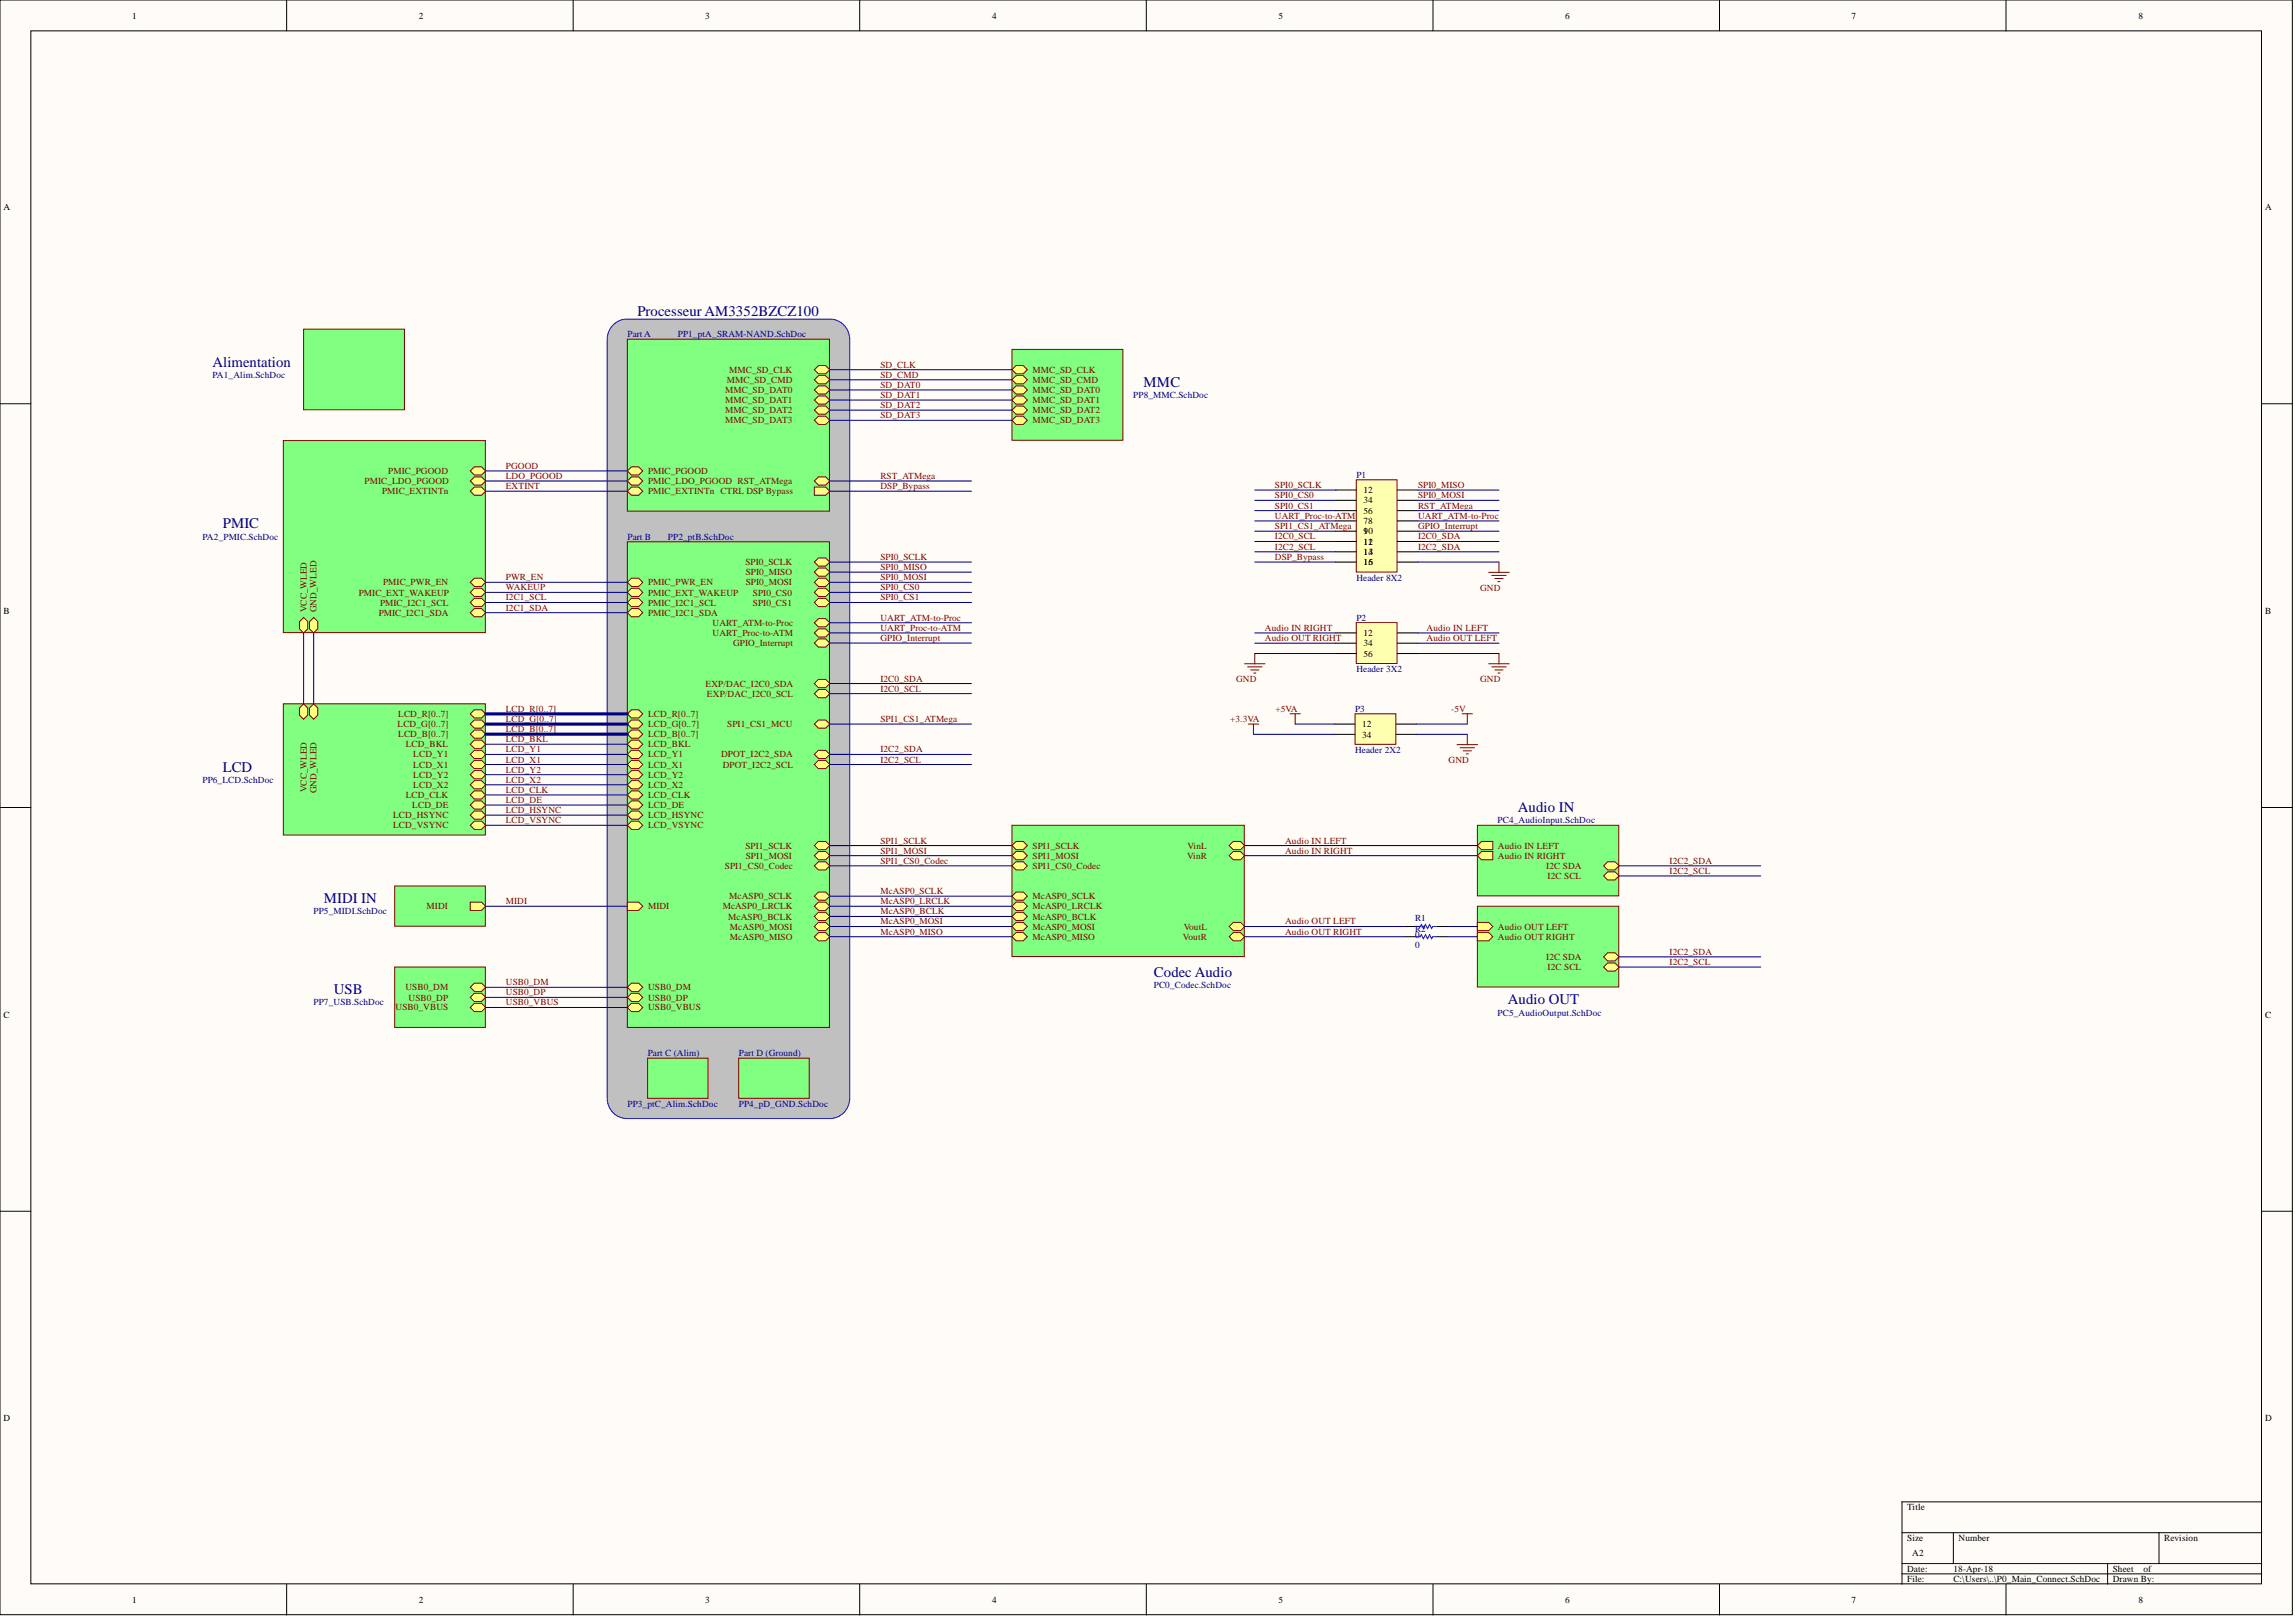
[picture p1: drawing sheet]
<svg xmlns="http://www.w3.org/2000/svg" width="566mm" height="399mm" viewBox="0 0 566 399" stroke-linecap="round" stroke-linejoin="round" font-family="sans-serif">
<defs><g id="words">
<g font-size="3.6" fill="#000080">
<text x="157.3" y="77.9">Processeur AM3352BZCZ100</text>
<text x="52.4" y="90.4">Alimentation</text>
<text x="282.1" y="95.4">MMC</text>
<text x="55" y="130.3">PMIC</text>
<text x="55" y="190.2">LCD</text>
<text x="374.5" y="200.2">Audio IN</text>
<text x="79.9" y="222.7">MIDI IN</text>
<text x="82.4" y="245.1">USB</text>
<text x="284.7" y="240.9">Codec Audio</text>
<text x="372" y="247.7">Audio OUT</text>
</g>
<g font-size="2.3">
<text x="32.6" y="4.6">1</text>
<text x="103.3" y="4.6">2</text>
<text x="174" y="4.6">3</text>
<text x="244.8" y="4.6">4</text>
<text x="315.5" y="4.6">5</text>
<text x="386.1" y="4.6">6</text>
<text x="456.8" y="4.6">7</text>
<text x="527.6" y="4.6">8</text>
<text x=".8" y="51.8">A</text>
<text x="558.9" y="51.8">A</text>
<text x="336.4" y="121.6">12</text>
<text x="336.4" y="124.1">34</text>
<text x="336.4" y="126.7">56</text>
<text x="336.4" y="129.2">78</text>
<text x="336.4" y="131.7">90</text>
<text x="336.4" y="131.7">1</text>
<text x="336.4" y="134.3">11</text>
<text x="336.4" y="136.8">13</text>
<text x="337.6" y="134.3">2</text>
<text x="337.6" y="136.8">4</text>
<text x="336.4" y="139.3">15</text>
<text x="337.6" y="139.3">6</text>
<text x=".8" y="151.4">B</text>
<text x="558.9" y="151.4">B</text>
<text x="336.4" y="156.8">12</text>
<text x="336.4" y="159.4">34</text>
<text x="336.4" y="161.9">56</text>
<text x="336.1" y="179.3">12</text>
<text x="336.1" y="181.9">34</text>
<text x=".8" y="251">C</text>
<text x="558.9" y="251">C</text>
<text x=".8" y="350.5">D</text>
<text x="558.9" y="350.5">D</text>
<text x="470.5" y="372.4">Title</text>
<text x="470.5" y="380">Size</text>
<text x="471.8" y="383.8">A2</text>
<text x="483.2" y="380">Number</text>
<text x="533.9" y="380">Revision</text>
<text x="470.5" y="387.6">Date:</text>
<text x="481.9" y="387.6">18-Apr-18</text>
<text x="521.2" y="387.6">Sheet</text>
<text x="528.8" y="387.6">of</text>
<text x="32.6" y="395.2">1</text>
<text x="103.3" y="395.2">2</text>
<text x="174" y="395.2">3</text>
<text x="244.8" y="395.2">4</text>
<text x="315.5" y="395.2">5</text>
<text x="386.1" y="395.2">6</text>
<text x="456.8" y="395.2">7</text>
<text x="470.5" y="390.1">File:</text>
<text x="481.9" y="390.1">C:\Users\..\P0_Main_Connect.SchDoc</text>
<text x="521.2" y="390.1">Drawn By:</text>
<text x="527.6" y="395.2">8</text>
</g>
<g font-size="2.3" fill="#000080">
<text x="154.8" y="83.2">Part A</text>
<text x="167.2" y="83.2">PP1_ptA_SRAM-NAND.SchDoc</text>
<text x="52.4" y="93.2">PA1_Alim.SchDoc</text>
<text x="279.6" y="98.2">PP8_MMC.SchDoc</text>
<text x="334.6" y="117.8">P1</text>
<text x="50" y="133.1">PA2_PMIC.SchDoc</text>
<text x="154.8" y="133.1">Part B</text>
<text x="164.8" y="133.1">PP2_ptB.SchDoc</text>
<text x="334.6" y="143.2">Header 8X2</text>
<text x="334.6" y="153">P2</text>
<text x="334.6" y="165.7">Header 3X2</text>
<text x="334.3" y="175.5">P3</text>
<text x="334.3" y="185.7">Header 2X2</text>
<text x="50" y="193">PP6_LCD.SchDoc</text>
<text x="369.5" y="203">PC4_AudioInput.SchDoc</text>
<text x="77.4" y="225.5">PP5_MIDI.SchDoc</text>
<text x="349.1" y="227.2">R1</text>
<text x="349.1" y="231.3">0</text>
<text x="349.1" y="233.8">0</text>
<text x="349.1" y="229.7">R2</text>
<text x="284.7" y="243.7">PC0_Codec.SchDoc</text>
<text x="77.4" y="247.9">PP7_USB.SchDoc</text>
<text x="369.5" y="250.5">PC5_AudioOutput.SchDoc</text>
<text x="159.8" y="260.4">Part C (Alim)</text>
<text x="182.3" y="260.4">Part D (Ground)</text>
<text x="154.8" y="272.9">PP3_ptC_Alim.SchDoc</text>
<text x="182.3" y="272.9">PP4_pD_GND.SchDoc</text>
</g>
<g font-size="2.3" fill="#800000">
<text x="179.3" y="94.4">MMC_SD_CMD</text>
<text x="179.9" y="91.9">MMC_SD_CLK</text>
<text x="217.2" y="90.6">SD_CLK</text>
<text x="217.2" y="93.2">SD_CMD</text>
<text x="217.2" y="95.6">SD_DAT0</text>
<text x="254.7" y="94.4">MMC_SD_CMD</text>
<text x="254.7" y="91.9">MMC_SD_CLK</text>
<text x="178.9" y="96.9">MMC_SD_DAT0</text>
<text x="178.9" y="99.4">MMC_SD_DAT1</text>
<text x="178.9" y="101.9">MMC_SD_DAT2</text>
<text x="217.2" y="98.2">SD_DAT1</text>
<text x="217.2" y="100.6">SD_DAT2</text>
<text x="254.7" y="96.9">MMC_SD_DAT0</text>
<text x="254.7" y="99.4">MMC_SD_DAT1</text>
<text x="254.7" y="101.9">MMC_SD_DAT2</text>
<text x="178.9" y="104.4">MMC_SD_DAT3</text>
<text x="217.2" y="103.2">SD_DAT3</text>
<text x="254.7" y="104.4">MMC_SD_DAT3</text>
<text x="90" y="119.4">PMIC_LDO_PGOOD</text>
<text x="95.8" y="116.9">PMIC_PGOOD</text>
<text x="124.8" y="115.7">PGOOD</text>
<text x="124.8" y="118.1">LDO_PGOOD</text>
<text x="159.9" y="116.9">PMIC_PGOOD</text>
<text x="159.9" y="119.4">PMIC_LDO_PGOOD RST_ATMega</text>
<text x="217.2" y="118.1">RST_ATMega</text>
<text x="94.3" y="121.9">PMIC_EXTINTn</text>
<text x="124.8" y="120.7">EXTINT</text>
<text x="159.9" y="121.9">PMIC_EXTINTn CTRL DSP Bypass</text>
<text x="217.2" y="120.7">DSP_Bypass</text>
<text x="314.5" y="122.9">SPI0_CS0</text>
<text x="314.5" y="120.3">SPI0_SCLK</text>
<text x="314.5" y="125.4">SPI0_CS1</text>
<text x="349.9" y="122.9">SPI0_MOSI</text>
<text x="349.9" y="120.3">SPI0_MISO</text>
<text x="349.9" y="125.4">RST_ATMega</text>
<text x="314.5" y="127.9">UART_Proc-to-ATM</text>
<text x="314.5" y="130.5">SPI1_CS1_ATMega</text>
<text x="349.9" y="130.5">GPIO_Interrupt</text>
<text x="349.9" y="127.9">UART_ATM-to-Proc</text>
<text x="314.5" y="133">I2C0_SCL</text>
<text x="314.5" y="135.5">I2C2_SCL</text>
<text x="349.9" y="133">I2C0_SDA</text>
<text x="349.9" y="135.5">I2C2_SDA</text>
<text x="124.8" y="143.1">PWR_EN</text>
<text x="183.9" y="139.3">SPI0_SCLK</text>
<text x="184" y="141.9">SPI0_MISO</text>
<text x="217.2" y="143.1">SPI0_MOSI</text>
<text x="217.2" y="138.1">SPI0_SCLK</text>
<text x="217.2" y="140.6">SPI0_MISO</text>
<text x="314.5" y="138.1">DSP_Bypass</text>
<text x="88.5" y="146.9">PMIC_EXT_WAKEUP</text>
<text x="93.8" y="149.3">PMIC_I2C1_SCL</text>
<text x="94.5" y="144.3">PMIC_PWR_EN</text>
<text x="124.8" y="148.1">I2C1_SCL</text>
<text x="124.8" y="145.6">WAKEUP</text>
<text x="159.9" y="146.9">PMIC_EXT_WAKEUP</text>
<text x="159.9" y="144.3">PMIC_PWR_EN</text>
<text x="159.9" y="149.3">PMIC_I2C1_SCL</text>
<text x="184" y="144.3">SPI0_MOSI</text>
<text x="185.8" y="146.9">SPI0_CS0</text>
<text x="185.8" y="149.3">SPI0_CS1</text>
<text x="217.2" y="145.6">SPI0_CS0</text>
<text x="217.2" y="148.1">SPI0_CS1</text>
<text x="365.2" y="145.7">GND</text>
<text x="75.7" y="151" transform="rotate(-90 75.7 151)">VCC_WLED</text>
<text x="78.1" y="151" transform="rotate(-90 78.1 151)">GND_WLED</text>
<text x="93.4" y="151.9">PMIC_I2C1_SDA</text>
<text x="124.8" y="150.6">I2C1_SDA</text>
<text x="159.9" y="151.9">PMIC_I2C1_SDA</text>
<text x="175.8" y="154.3">UART_ATM-to-Proc</text>
<text x="217.2" y="153">UART_ATM-to-Proc</text>
<text x="217.2" y="155.6">UART_Proc-to-ATM</text>
<text x="312.1" y="155.6">Audio IN RIGHT</text>
<text x="352" y="155.6">Audio IN LEFT</text>
<text x="175.8" y="156.8">UART_Proc-to-ATM</text>
<text x="180.8" y="159.3">GPIO_Interrupt</text>
<text x="217.2" y="158">GPIO_Interrupt</text>
<text x="312.1" y="158.1">Audio OUT RIGHT</text>
<text x="352" y="158.1">Audio OUT LEFT</text>
<text x="174.1" y="169.4">EXP/DAC_I2C0_SDA</text>
<text x="174.4" y="171.8">EXP/DAC_I2C0_SCL</text>
<text x="217.2" y="170.5">I2C0_SCL</text>
<text x="217.2" y="168.1">I2C0_SDA</text>
<text x="305" y="168.3">GND</text>
<text x="365.2" y="168.3">GND</text>
<text x="98.1" y="179.3">LCD_G[0..7]</text>
<text x="98.2" y="176.8">LCD_R[0..7]</text>
<text x="124.8" y="175.5">LCD_R[0..7]</text>
<text x="124.8" y="178.1">LCD_G[0..7]</text>
<text x="159.9" y="176.8">LCD_R[0..7]</text>
<text x="159.9" y="179.3">LCD_G[0..7]</text>
<text x="179.4" y="179.3">SPI1_CS1_MCU</text>
<text x="217.2" y="178.1">SPI1_CS1_ATMega</text>
<text x="303.5" y="178.1">+3.3VA</text>
<text x="314.7" y="175.5">+5VA</text>
<text x="358.1" y="175.5">-5V</text>
<text x="98.2" y="181.8">LCD_B[0..7]</text>
<text x="100.1" y="184.3">LCD_BKL</text>
<text x="124.8" y="180.5">LCD_B[0..7]</text>
<text x="124.8" y="185.5">LCD_Y1</text>
<text x="124.8" y="183.1">LCD_BKL</text>
<text x="159.9" y="181.8">LCD_B[0..7]</text>
<text x="159.9" y="184.3">LCD_BKL</text>
<text x="217.2" y="185.5">I2C2_SDA</text>
<text x="102" y="186.8">LCD_Y1</text>
<text x="102" y="189.3">LCD_X1</text>
<text x="102" y="191.8">LCD_Y2</text>
<text x="124.8" y="188.1">LCD_X1</text>
<text x="124.8" y="190.5">LCD_Y2</text>
<text x="159.9" y="186.8">LCD_Y1</text>
<text x="159.9" y="189.3">LCD_X1</text>
<text x="159.9" y="191.8">LCD_Y2</text>
<text x="177.9" y="186.8">DPOT_I2C2_SDA</text>
<text x="178.3" y="189.3">DPOT_I2C2_SCL</text>
<text x="217.2" y="188.1">I2C2_SCL</text>
<text x="357.4" y="188.2">GND</text>
<text x="75.7" y="195.4" transform="rotate(-90 75.7 195.4)">VCC_WLED</text>
<text x="78.1" y="195.7" transform="rotate(-90 78.1 195.7)">GND_WLED</text>
<text x="100.1" y="196.8">LCD_CLK</text>
<text x="102" y="194.3">LCD_X2</text>
<text x="124.8" y="195.5">LCD_CLK</text>
<text x="124.8" y="193">LCD_X2</text>
<text x="159.9" y="194.3">LCD_X2</text>
<text x="159.9" y="196.8">LCD_CLK</text>
<text x="97" y="201.7">LCD_HSYNC</text>
<text x="101.7" y="199.3">LCD_DE</text>
<text x="124.8" y="200.5">LCD_HSYNC</text>
<text x="124.8" y="203">LCD_VSYNC</text>
<text x="124.8" y="198">LCD_DE</text>
<text x="159.9" y="199.3">LCD_DE</text>
<text x="159.9" y="201.7">LCD_HSYNC</text>
<text x="97" y="204.3">LCD_VSYNC</text>
<text x="159.9" y="204.3">LCD_VSYNC</text>
<text x="183.9" y="209.3">SPI1_SCLK</text>
<text x="217.2" y="208">SPI1_SCLK</text>
<text x="254.7" y="209.3">SPI1_SCLK</text>
<text x="293" y="209.3">VinL</text>
<text x="317.1" y="208">Audio IN LEFT</text>
<text x="369.6" y="209.3">Audio IN LEFT</text>
<text x="178.8" y="214.3">SPI1_CS0_Codec</text>
<text x="184" y="211.8">SPI1_MOSI</text>
<text x="217.2" y="210.5">SPI1_MOSI</text>
<text x="217.2" y="213">SPI1_CS0_Codec</text>
<text x="254.7" y="214.3">SPI1_CS0_Codec</text>
<text x="254.7" y="211.8">SPI1_MOSI</text>
<text x="292.9" y="211.8">VinR</text>
<text x="317.1" y="210.5">Audio IN RIGHT</text>
<text x="369.6" y="211.8">Audio IN RIGHT</text>
<text x="381.5" y="214.3">I2C SDA</text>
<text x="411.9" y="215.5">I2C2_SCL</text>
<text x="411.9" y="213">I2C2_SDA</text>
<text x="179.9" y="221.8">McASP0_SCLK</text>
<text x="217.2" y="220.5">McASP0_SCLK</text>
<text x="254.7" y="221.8">McASP0_SCLK</text>
<text x="381.8" y="216.8">I2C SCL</text>
<text x="105.3" y="224.2">MIDI</text>
<text x="124.8" y="223">MIDI</text>
<text x="159.9" y="224.2">MIDI</text>
<text x="178.3" y="224.2">McASP0_LRCLK</text>
<text x="179.7" y="226.8">McASP0_BCLK</text>
<text x="217.2" y="223">McASP0_LRCLK</text>
<text x="217.2" y="225.5">McASP0_BCLK</text>
<text x="217.2" y="228">McASP0_MOSI</text>
<text x="254.7" y="224.2">McASP0_LRCLK</text>
<text x="254.7" y="226.8">McASP0_BCLK</text>
<text x="317.1" y="228">Audio OUT LEFT</text>
<text x="180.1" y="229.2">McASP0_MOSI</text>
<text x="180.1" y="231.8">McASP0_MISO</text>
<text x="217.2" y="230.5">McASP0_MISO</text>
<text x="254.7" y="229.2">McASP0_MOSI</text>
<text x="254.7" y="231.8">McASP0_MISO</text>
<text x="291.9" y="231.8">VoutR</text>
<text x="292" y="229.2">VoutL</text>
<text x="317.1" y="230.5">Audio OUT RIGHT</text>
<text x="369.6" y="231.8">Audio OUT RIGHT</text>
<text x="369.6" y="229.2">Audio OUT LEFT</text>
<text x="381.5" y="236.8">I2C SDA</text>
<text x="381.8" y="239.2">I2C SCL</text>
<text x="411.9" y="237.9">I2C2_SCL</text>
<text x="411.9" y="235.5">I2C2_SDA</text>
<text x="100" y="244.2">USB0_DM</text>
<text x="124.8" y="242.9">USB0_DM</text>
<text x="124.8" y="245.5">USB0_DP</text>
<text x="159.9" y="244.2">USB0_DM</text>
<text x="97.6" y="249.2">USB0_VBUS</text>
<text x="100.8" y="246.7">USB0_DP</text>
<text x="124.8" y="247.9">USB0_VBUS</text>
<text x="159.9" y="246.7">USB0_DP</text>
<text x="159.9" y="249.2">USB0_VBUS</text>
</g>
</g></defs>
<g fill="#fffcf8" stroke="#000" stroke-width=".25">
<path d="M0 0h565.6v398.2h-565.6z"/>
<path d="M7.6 7.6h550.3v383h-550.3z"/>
</g>
<g fill="none" stroke="#000" stroke-width=".25">
<path d="M70.7 0v7.6M141.4 0v7.6M212.1 0v7.6M282.8 0v7.6M353.5 0v7.6M424.2 0v7.6M494.9 0v7.6M0 99.6h7.6M558 99.6h7.6M0 199.1h7.6M558 199.1h7.6M0 298.7h7.6"/>
<path d="M558 298.7h7.6M469.2 378h88.8M481.9 378v7.6M532.7 378v7.6M558 370.4h-88.8v20.2M70.7 390.6v7.7M141.4 390.6v7.7M212.1 390.6v7.7M282.8 390.6v7.7M353.5 390.6v7.7M424.2 390.6v7.7M469.2 385.6h88.8"/>
<path d="M469.2 388.1h88.8M494.9 390.6v7.7M520 385.6v5"/>
</g>
<path d="M151.5 79.9a4.7 4.7 0 0 1 3.2-1.2h50.1a4.9 4.9 0 0 1 4.8 5v187.1a5 5 0 0 1-4.8 5h-50.1a4.9 4.9 0 0 1-4.9-5v-187.1a5.1 5.1 0 0 1 1.7-3.8z" fill="#c0c0c0" stroke="#00f" stroke-width=".25"/>
<path d="M154.8 83.7h49.8v42.3h-49.8z" fill="#80ff80" stroke="#800000" stroke-width=".25"/>
<path d="M200.9 120.1h2.8l1 1-1 1h-2.8z" fill-rule="evenodd" fill="#ffff80"/>
<path d="M200.9 120.1h2.8l1 1-1 1h-2.8z" fill="none" stroke="#800000" stroke-width=".25"/>
<path d="M201.9 117.6h1.8l1 1-1 1h-1.8l-1-1z" fill-rule="evenodd" fill="#ffff80"/>
<path d="M201.9 117.6h1.8l1 1-1 1h-1.8l-1-1z" fill="none" stroke="#800000" stroke-width=".25"/>
<path d="M201.9 90.2h1.8l1 1-1 1h-1.8l-1-1z" fill-rule="evenodd" fill="#ffff80"/>
<path d="M201.9 90.2h1.8l1 1-1 1h-1.8l-1-1z" fill="none" stroke="#800000" stroke-width=".25"/>
<path d="M201.9 92.6h1.8l1 1.1-1 1h-1.8l-1-1z" fill-rule="evenodd" fill="#ffff80"/>
<path d="M201.9 92.6h1.8l1 1.1-1 1h-1.8l-1-1z" fill="none" stroke="#800000" stroke-width=".25"/>
<path d="M201.9 95.1h1.8l1 1.1-1 1h-1.8l-1-1z" fill-rule="evenodd" fill="#ffff80"/>
<path d="M201.9 95.1h1.8l1 1.1-1 1h-1.8l-1-1z" fill="none" stroke="#800000" stroke-width=".25"/>
<path d="M201.9 97.6h1.8l1 1-1 1.1h-1.8l-1-1.1z" fill-rule="evenodd" fill="#ffff80"/>
<path d="M201.9 97.6h1.8l1 1-1 1.1h-1.8l-1-1.1z" fill="none" stroke="#800000" stroke-width=".25"/>
<path d="M201.9 100.1h1.8l1 1-1 1.1h-1.8l-1-1.1z" fill-rule="evenodd" fill="#ffff80"/>
<path d="M201.9 100.1h1.8l1 1-1 1.1h-1.8l-1-1.1z" fill="none" stroke="#800000" stroke-width=".25"/>
<path d="M201.9 102.6h1.8l1 1-1 1.1h-1.8l-1-1.1z" fill-rule="evenodd" fill="#ffff80"/>
<path d="M201.9 102.6h1.8l1 1-1 1.1h-1.8l-1-1.1z" fill="none" stroke="#800000" stroke-width=".25"/>
<path d="M155.8 115.1h1.8l1 1-1 1h-1.8l-1-1z" fill-rule="evenodd" fill="#ffff80"/>
<path d="M155.8 115.1h1.8l1 1-1 1h-1.8l-1-1z" fill="none" stroke="#800000" stroke-width=".25"/>
<path d="M155.8 117.6h1.8l1 1-1 1h-1.8l-1-1z" fill-rule="evenodd" fill="#ffff80"/>
<path d="M155.8 117.6h1.8l1 1-1 1h-1.8l-1-1z" fill="none" stroke="#800000" stroke-width=".25"/>
<path d="M155.8 120.1h1.8l1 1-1 1h-1.8l-1-1z" fill-rule="evenodd" fill="#ffff80"/>
<path d="M155.8 120.1h1.8l1 1-1 1h-1.8l-1-1z" fill="none" stroke="#800000" stroke-width=".25"/>
<path d="M154.8 133.6h49.8v119.8h-49.8z" fill="#80ff80" stroke="#800000" stroke-width=".25"/>
<path d="M154.8 222.5h2.8l1 1-1 1h-2.8z" fill-rule="evenodd" fill="#ffff80"/>
<path d="M154.8 222.5h2.8l1 1-1 1h-2.8z" fill="none" stroke="#800000" stroke-width=".25"/>
<path d="M155.8 242.5h1.8l1 1-1 1h-1.8l-1-1z" fill-rule="evenodd" fill="#ffff80"/>
<path d="M155.8 242.5h1.8l1 1-1 1h-1.8l-1-1z" fill="none" stroke="#800000" stroke-width=".25"/>
<path d="M155.8 244.9h1.8l1 1.1-1 1h-1.8l-1-1z" fill-rule="evenodd" fill="#ffff80"/>
<path d="M155.8 244.9h1.8l1 1.1-1 1h-1.8l-1-1z" fill="none" stroke="#800000" stroke-width=".25"/>
<path d="M155.8 247.4h1.8l1 1-1 1.1h-1.8l-1-1.1z" fill-rule="evenodd" fill="#ffff80"/>
<path d="M155.8 247.4h1.8l1 1-1 1.1h-1.8l-1-1.1z" fill="none" stroke="#800000" stroke-width=".25"/>
<path d="M201.9 207.5h1.8l1 1-1 1h-1.8l-1-1z" fill-rule="evenodd" fill="#ffff80"/>
<path d="M201.9 207.5h1.8l1 1-1 1h-1.8l-1-1z" fill="none" stroke="#800000" stroke-width=".25"/>
<path d="M201.9 210h1.8l1 1-1 1h-1.8l-1-1z" fill-rule="evenodd" fill="#ffff80"/>
<path d="M201.9 210h1.8l1 1-1 1h-1.8l-1-1z" fill="none" stroke="#800000" stroke-width=".25"/>
<path d="M201.9 212.5h1.8l1 1-1 1h-1.8l-1-1z" fill-rule="evenodd" fill="#ffff80"/>
<path d="M201.9 212.5h1.8l1 1-1 1h-1.8l-1-1z" fill="none" stroke="#800000" stroke-width=".25"/>
<path d="M201.9 152.6h1.8l1 1-1 1h-1.8l-1-1z" fill-rule="evenodd" fill="#ffff80"/>
<path d="M201.9 152.6h1.8l1 1-1 1h-1.8l-1-1z" fill="none" stroke="#800000" stroke-width=".25"/>
<path d="M201.9 155.1h1.8l1 1-1 1h-1.8l-1-1z" fill-rule="evenodd" fill="#ffff80"/>
<path d="M201.9 155.1h1.8l1 1-1 1h-1.8l-1-1z" fill="none" stroke="#800000" stroke-width=".25"/>
<path d="M201.9 157.6h1.8l1 1-1 1h-1.8l-1-1z" fill-rule="evenodd" fill="#ffff80"/>
<path d="M201.9 157.6h1.8l1 1-1 1h-1.8l-1-1z" fill="none" stroke="#800000" stroke-width=".25"/>
<path d="M201.9 137.6h1.8l1 1-1 1h-1.8l-1-1z" fill-rule="evenodd" fill="#ffff80"/>
<path d="M201.9 137.6h1.8l1 1-1 1h-1.8l-1-1z" fill="none" stroke="#800000" stroke-width=".25"/>
<path d="M201.9 140.1h1.8l1 1-1 1h-1.8l-1-1z" fill-rule="evenodd" fill="#ffff80"/>
<path d="M201.9 140.1h1.8l1 1-1 1h-1.8l-1-1z" fill="none" stroke="#800000" stroke-width=".25"/>
<path d="M201.9 142.6h1.8l1 1-1 1h-1.8l-1-1z" fill-rule="evenodd" fill="#ffff80"/>
<path d="M201.9 142.6h1.8l1 1-1 1h-1.8l-1-1z" fill="none" stroke="#800000" stroke-width=".25"/>
<path d="M201.9 145.1h1.8l1 1-1 1h-1.8l-1-1z" fill-rule="evenodd" fill="#ffff80"/>
<path d="M201.9 145.1h1.8l1 1-1 1h-1.8l-1-1z" fill="none" stroke="#800000" stroke-width=".25"/>
<path d="M201.9 147.6h1.8l1 1-1 1h-1.8l-1-1z" fill-rule="evenodd" fill="#ffff80"/>
<path d="M201.9 147.6h1.8l1 1-1 1h-1.8l-1-1z" fill="none" stroke="#800000" stroke-width=".25"/>
<path d="M155.8 175h1.8l1 1-1 1.1h-1.8l-1-1.1z" fill-rule="evenodd" fill="#ffff80"/>
<path d="M155.8 175h1.8l1 1-1 1.1h-1.8l-1-1.1z" fill="none" stroke="#800000" stroke-width=".25"/>
<path d="M155.8 177.5h1.8l1 1.1-1 1h-1.8l-1-1z" fill-rule="evenodd" fill="#ffff80"/>
<path d="M155.8 177.5h1.8l1 1.1-1 1h-1.8l-1-1z" fill="none" stroke="#800000" stroke-width=".25"/>
<path d="M155.8 180h1.8l1 1-1 1.1h-1.8l-1-1.1z" fill-rule="evenodd" fill="#ffff80"/>
<path d="M155.8 180h1.8l1 1-1 1.1h-1.8l-1-1.1z" fill="none" stroke="#800000" stroke-width=".25"/>
<path d="M155.8 182.5h1.8l1 1-1 1h-1.8l-1-1z" fill-rule="evenodd" fill="#ffff80"/>
<path d="M155.8 182.5h1.8l1 1-1 1h-1.8l-1-1z" fill="none" stroke="#800000" stroke-width=".25"/>
<path d="M155.8 185h1.8l1 1-1 1.1h-1.8l-1-1.1z" fill-rule="evenodd" fill="#ffff80"/>
<path d="M155.8 185h1.8l1 1-1 1.1h-1.8l-1-1.1z" fill="none" stroke="#800000" stroke-width=".25"/>
<path d="M155.8 187.5h1.8l1 1-1 1h-1.8l-1-1z" fill-rule="evenodd" fill="#ffff80"/>
<path d="M155.8 187.5h1.8l1 1-1 1h-1.8l-1-1z" fill="none" stroke="#800000" stroke-width=".25"/>
<path d="M155.8 190h1.8l1 1-1 1h-1.8l-1-1z" fill-rule="evenodd" fill="#ffff80"/>
<path d="M155.8 190h1.8l1 1-1 1h-1.8l-1-1z" fill="none" stroke="#800000" stroke-width=".25"/>
<path d="M155.8 192.5h1.8l1 1-1 1h-1.8l-1-1z" fill-rule="evenodd" fill="#ffff80"/>
<path d="M155.8 192.5h1.8l1 1-1 1h-1.8l-1-1z" fill="none" stroke="#800000" stroke-width=".25"/>
<path d="M155.8 195h1.8l1 1-1 1h-1.8l-1-1z" fill-rule="evenodd" fill="#ffff80"/>
<path d="M155.8 195h1.8l1 1-1 1h-1.8l-1-1z" fill="none" stroke="#800000" stroke-width=".25"/>
<path d="M155.8 197.5h1.8l1 1-1 1h-1.8l-1-1z" fill-rule="evenodd" fill="#ffff80"/>
<path d="M155.8 197.5h1.8l1 1-1 1h-1.8l-1-1z" fill="none" stroke="#800000" stroke-width=".25"/>
<path d="M155.8 200h1.8l1 1-1 1h-1.8l-1-1z" fill-rule="evenodd" fill="#ffff80"/>
<path d="M155.8 200h1.8l1 1-1 1h-1.8l-1-1z" fill="none" stroke="#800000" stroke-width=".25"/>
<path d="M155.8 202.5h1.8l1 1-1 1h-1.8l-1-1z" fill-rule="evenodd" fill="#ffff80"/>
<path d="M155.8 202.5h1.8l1 1-1 1h-1.8l-1-1z" fill="none" stroke="#800000" stroke-width=".25"/>
<path d="M155.8 145.1h1.8l1 1-1 1h-1.8l-1-1z" fill-rule="evenodd" fill="#ffff80"/>
<path d="M155.8 145.1h1.8l1 1-1 1h-1.8l-1-1z" fill="none" stroke="#800000" stroke-width=".25"/>
<path d="M155.8 142.6h1.8l1 1-1 1h-1.8l-1-1z" fill-rule="evenodd" fill="#ffff80"/>
<path d="M155.8 142.6h1.8l1 1-1 1h-1.8l-1-1z" fill="none" stroke="#800000" stroke-width=".25"/>
<path d="M155.8 147.6h1.8l1 1-1 1h-1.8l-1-1z" fill-rule="evenodd" fill="#ffff80"/>
<path d="M155.8 147.6h1.8l1 1-1 1h-1.8l-1-1z" fill="none" stroke="#800000" stroke-width=".25"/>
<path d="M155.8 150.1h1.8l1 1-1 1h-1.8l-1-1z" fill-rule="evenodd" fill="#ffff80"/>
<path d="M155.8 150.1h1.8l1 1-1 1h-1.8l-1-1z" fill="none" stroke="#800000" stroke-width=".25"/>
<path d="M201.9 177.5h1.8l1 1.1-1 1h-1.8l-1-1z" fill-rule="evenodd" fill="#ffff80"/>
<path d="M201.9 177.5h1.8l1 1.1-1 1h-1.8l-1-1z" fill="none" stroke="#800000" stroke-width=".25"/>
<path d="M201.9 170h1.8l1 1-1 1.1h-1.8l-1-1.1z" fill-rule="evenodd" fill="#ffff80"/>
<path d="M201.9 170h1.8l1 1-1 1.1h-1.8l-1-1.1z" fill="none" stroke="#800000" stroke-width=".25"/>
<path d="M201.9 167.5h1.8l1 1.1-1 1h-1.8l-1-1z" fill-rule="evenodd" fill="#ffff80"/>
<path d="M201.9 167.5h1.8l1 1.1-1 1h-1.8l-1-1z" fill="none" stroke="#800000" stroke-width=".25"/>
<path d="M201.9 185h1.8l1 1-1 1.1h-1.8l-1-1.1z" fill-rule="evenodd" fill="#ffff80"/>
<path d="M201.9 185h1.8l1 1-1 1.1h-1.8l-1-1.1z" fill="none" stroke="#800000" stroke-width=".25"/>
<path d="M201.9 187.5h1.8l1 1-1 1h-1.8l-1-1z" fill-rule="evenodd" fill="#ffff80"/>
<path d="M201.9 187.5h1.8l1 1-1 1h-1.8l-1-1z" fill="none" stroke="#800000" stroke-width=".25"/>
<path d="M201.9 222.5h1.8l1 1-1 1h-1.8l-1-1z" fill-rule="evenodd" fill="#ffff80"/>
<path d="M201.9 222.5h1.8l1 1-1 1h-1.8l-1-1z" fill="none" stroke="#800000" stroke-width=".25"/>
<path d="M201.9 225h1.8l1 1-1 1h-1.8l-1-1z" fill-rule="evenodd" fill="#ffff80"/>
<path d="M201.9 225h1.8l1 1-1 1h-1.8l-1-1z" fill="none" stroke="#800000" stroke-width=".25"/>
<path d="M201.9 227.5h1.8l1 1-1 1h-1.8l-1-1z" fill-rule="evenodd" fill="#ffff80"/>
<path d="M201.9 227.5h1.8l1 1-1 1h-1.8l-1-1z" fill="none" stroke="#800000" stroke-width=".25"/>
<path d="M201.9 230h1.8l1 1-1 1h-1.8l-1-1z" fill-rule="evenodd" fill="#ffff80"/>
<path d="M201.9 230h1.8l1 1-1 1h-1.8l-1-1z" fill="none" stroke="#800000" stroke-width=".25"/>
<path d="M201.9 220h1.8l1 1-1 1h-1.8l-1-1z" fill-rule="evenodd" fill="#ffff80"/>
<path d="M201.9 220h1.8l1 1-1 1h-1.8l-1-1z" fill="none" stroke="#800000" stroke-width=".25"/>
<path d="M69.9 108.6h49.8v47.4h-49.8z" fill="#80ff80" stroke="#800000" stroke-width=".25"/>
<path d="M117 145.1h1.8l1 1-1 1h-1.8l-1-1z" fill-rule="evenodd" fill="#ffff80"/>
<path d="M117 145.1h1.8l1 1-1 1h-1.8l-1-1z" fill="none" stroke="#800000" stroke-width=".25"/>
<path d="M117 142.6h1.8l1 1-1 1h-1.8l-1-1z" fill-rule="evenodd" fill="#ffff80"/>
<path d="M117 142.6h1.8l1 1-1 1h-1.8l-1-1z" fill="none" stroke="#800000" stroke-width=".25"/>
<path d="M117 147.6h1.8l1 1-1 1h-1.8l-1-1z" fill-rule="evenodd" fill="#ffff80"/>
<path d="M117 147.6h1.8l1 1-1 1h-1.8l-1-1z" fill="none" stroke="#800000" stroke-width=".25"/>
<path d="M117 150.1h1.8l1 1-1 1h-1.8l-1-1z" fill-rule="evenodd" fill="#ffff80"/>
<path d="M117 150.1h1.8l1 1-1 1h-1.8l-1-1z" fill="none" stroke="#800000" stroke-width=".25"/>
<path d="M74.9 152.3l1 1v1.8l-1 1-1-1v-1.8z" fill-rule="evenodd" fill="#ffff80"/>
<path d="M74.9 152.3l1 1v1.8l-1 1-1-1v-1.8z" fill="none" stroke="#800000" stroke-width=".25"/>
<path d="M77.4 152.3l1 1v1.8l-1 1-1-1v-1.8z" fill-rule="evenodd" fill="#ffff80"/>
<path d="M77.4 152.3l1 1v1.8l-1 1-1-1v-1.8z" fill="none" stroke="#800000" stroke-width=".25"/>
<path d="M117 115.1h1.8l1 1-1 1h-1.8l-1-1z" fill-rule="evenodd" fill="#ffff80"/>
<path d="M117 115.1h1.8l1 1-1 1h-1.8l-1-1z" fill="none" stroke="#800000" stroke-width=".25"/>
<path d="M117 117.6h1.8l1 1-1 1h-1.8l-1-1z" fill-rule="evenodd" fill="#ffff80"/>
<path d="M117 117.6h1.8l1 1-1 1h-1.8l-1-1z" fill="none" stroke="#800000" stroke-width=".25"/>
<path d="M117 120.1h1.8l1 1-1 1h-1.8l-1-1z" fill-rule="evenodd" fill="#ffff80"/>
<path d="M117 120.1h1.8l1 1-1 1h-1.8l-1-1z" fill="none" stroke="#800000" stroke-width=".25"/>
<path d="M69.9 173.6h49.8v32.3h-49.8z" fill="#80ff80" stroke="#800000" stroke-width=".25"/>
<path d="M117 175h1.8l1 1-1 1.1h-1.8l-1-1.1z" fill-rule="evenodd" fill="#ffff80"/>
<path d="M117 175h1.8l1 1-1 1.1h-1.8l-1-1.1z" fill="none" stroke="#800000" stroke-width=".25"/>
<path d="M117 177.5h1.8l1 1.1-1 1h-1.8l-1-1z" fill-rule="evenodd" fill="#ffff80"/>
<path d="M117 177.5h1.8l1 1.1-1 1h-1.8l-1-1z" fill="none" stroke="#800000" stroke-width=".25"/>
<path d="M117 180h1.8l1 1-1 1.1h-1.8l-1-1.1z" fill-rule="evenodd" fill="#ffff80"/>
<path d="M117 180h1.8l1 1-1 1.1h-1.8l-1-1.1z" fill="none" stroke="#800000" stroke-width=".25"/>
<path d="M117 182.5h1.8l1 1-1 1h-1.8l-1-1z" fill-rule="evenodd" fill="#ffff80"/>
<path d="M117 182.5h1.8l1 1-1 1h-1.8l-1-1z" fill="none" stroke="#800000" stroke-width=".25"/>
<path d="M117 185h1.8l1 1-1 1.1h-1.8l-1-1.1z" fill-rule="evenodd" fill="#ffff80"/>
<path d="M117 185h1.8l1 1-1 1.1h-1.8l-1-1.1z" fill="none" stroke="#800000" stroke-width=".25"/>
<path d="M117 187.5h1.8l1 1-1 1h-1.8l-1-1z" fill-rule="evenodd" fill="#ffff80"/>
<path d="M117 187.5h1.8l1 1-1 1h-1.8l-1-1z" fill="none" stroke="#800000" stroke-width=".25"/>
<path d="M117 190h1.8l1 1-1 1h-1.8l-1-1z" fill-rule="evenodd" fill="#ffff80"/>
<path d="M117 190h1.8l1 1-1 1h-1.8l-1-1z" fill="none" stroke="#800000" stroke-width=".25"/>
<path d="M117 192.5h1.8l1 1-1 1h-1.8l-1-1z" fill-rule="evenodd" fill="#ffff80"/>
<path d="M117 192.5h1.8l1 1-1 1h-1.8l-1-1z" fill="none" stroke="#800000" stroke-width=".25"/>
<path d="M117 195h1.8l1 1-1 1h-1.8l-1-1z" fill-rule="evenodd" fill="#ffff80"/>
<path d="M117 195h1.8l1 1-1 1h-1.8l-1-1z" fill="none" stroke="#800000" stroke-width=".25"/>
<path d="M117 197.5h1.8l1 1-1 1h-1.8l-1-1z" fill-rule="evenodd" fill="#ffff80"/>
<path d="M117 197.5h1.8l1 1-1 1h-1.8l-1-1z" fill="none" stroke="#800000" stroke-width=".25"/>
<path d="M117 200h1.8l1 1-1 1h-1.8l-1-1z" fill-rule="evenodd" fill="#ffff80"/>
<path d="M117 200h1.8l1 1-1 1h-1.8l-1-1z" fill="none" stroke="#800000" stroke-width=".25"/>
<path d="M117 202.5h1.8l1 1-1 1h-1.8l-1-1z" fill-rule="evenodd" fill="#ffff80"/>
<path d="M117 202.5h1.8l1 1-1 1h-1.8l-1-1z" fill="none" stroke="#800000" stroke-width=".25"/>
<path d="M77.4 173.6l1 1v1.7l-1 1.1-1-1.1v-1.7z" fill-rule="evenodd" fill="#ffff80"/>
<path d="M77.4 173.6l1 1v1.7l-1 1.1-1-1.1v-1.7z" fill="none" stroke="#800000" stroke-width=".25"/>
<path d="M74.9 173.6l1 1v1.7l-1 1.1-1-1.1v-1.7z" fill-rule="evenodd" fill="#ffff80"/>
<path d="M74.9 173.6l1 1v1.7l-1 1.1-1-1.1v-1.7z" fill="none" stroke="#800000" stroke-width=".25"/>
<g fill="#80ff80" stroke="#800000" stroke-width=".25">
<path d="M159.8 260.9h14.9v9.9h-14.9z"/>
<path d="M74.9 81.2h24.9v19.9h-24.9z"/>
<path d="M182.2 260.9h17.4v9.9h-17.4z"/>
<path d="M97.4 218.5h22.3v9.9h-22.3z"/>
</g>
<path d="M116 222.5h2.8l1 1-1 1h-2.8z" fill-rule="evenodd" fill="#ffff80"/>
<path d="M116 222.5h2.8l1 1-1 1h-2.8z" fill="none" stroke="#800000" stroke-width=".25"/>
<path d="M97.4 238.5h22.3v14.9h-22.3z" fill="#80ff80" stroke="#800000" stroke-width=".25"/>
<path d="M117 247.4h1.8l1 1-1 1.1h-1.8l-1-1.1z" fill-rule="evenodd" fill="#ffff80"/>
<path d="M117 247.4h1.8l1 1-1 1.1h-1.8l-1-1.1z" fill="none" stroke="#800000" stroke-width=".25"/>
<path d="M117 244.9h1.8l1 1.1-1 1h-1.8l-1-1z" fill-rule="evenodd" fill="#ffff80"/>
<path d="M117 244.9h1.8l1 1.1-1 1h-1.8l-1-1z" fill="none" stroke="#800000" stroke-width=".25"/>
<path d="M117 242.5h1.8l1 1-1 1h-1.8l-1-1z" fill-rule="evenodd" fill="#ffff80"/>
<path d="M117 242.5h1.8l1 1-1 1h-1.8l-1-1z" fill="none" stroke="#800000" stroke-width=".25"/>
<path d="M249.7 86.2h27.3v22.4h-27.3z" fill="#80ff80" stroke="#800000" stroke-width=".25"/>
<path d="M250.7 92.6h1.8l1 1.1-1 1h-1.8l-1-1z" fill-rule="evenodd" fill="#ffff80"/>
<path d="M250.7 92.6h1.8l1 1.1-1 1h-1.8l-1-1z" fill="none" stroke="#800000" stroke-width=".25"/>
<path d="M250.7 95.1h1.8l1 1.1-1 1h-1.8l-1-1z" fill-rule="evenodd" fill="#ffff80"/>
<path d="M250.7 95.1h1.8l1 1.1-1 1h-1.8l-1-1z" fill="none" stroke="#800000" stroke-width=".25"/>
<path d="M250.7 97.6h1.8l1 1-1 1.1h-1.8l-1-1.1z" fill-rule="evenodd" fill="#ffff80"/>
<path d="M250.7 97.6h1.8l1 1-1 1.1h-1.8l-1-1.1z" fill="none" stroke="#800000" stroke-width=".25"/>
<path d="M250.7 100.1h1.8l1 1-1 1.1h-1.8l-1-1.1z" fill-rule="evenodd" fill="#ffff80"/>
<path d="M250.7 100.1h1.8l1 1-1 1.1h-1.8l-1-1.1z" fill="none" stroke="#800000" stroke-width=".25"/>
<path d="M250.7 102.6h1.8l1 1-1 1.1h-1.8l-1-1.1z" fill-rule="evenodd" fill="#ffff80"/>
<path d="M250.7 102.6h1.8l1 1-1 1.1h-1.8l-1-1.1z" fill="none" stroke="#800000" stroke-width=".25"/>
<path d="M250.7 90.2h1.8l1 1-1 1h-1.8l-1-1z" fill-rule="evenodd" fill="#ffff80"/>
<path d="M250.7 90.2h1.8l1 1-1 1h-1.8l-1-1z" fill="none" stroke="#800000" stroke-width=".25"/>
<path d="M364.5 203.5h34.9v17.4h-34.9z" fill="#80ff80" stroke="#800000" stroke-width=".25"/>
<path d="M365.5 210h2.8v2h-2.8l-1-1z" fill-rule="evenodd" fill="#ffff80"/>
<path d="M365.5 210h2.8v2h-2.8l-1-1z" fill="none" stroke="#800000" stroke-width=".25"/>
<path d="M365.5 207.5h2.8v2h-2.8l-1-1z" fill-rule="evenodd" fill="#ffff80"/>
<path d="M365.5 207.5h2.8v2h-2.8l-1-1z" fill="none" stroke="#800000" stroke-width=".25"/>
<path d="M396.7 215h1.7l1 1-1 1h-1.7l-1.1-1z" fill-rule="evenodd" fill="#ffff80"/>
<path d="M396.7 215h1.7l1 1-1 1h-1.7l-1.1-1z" fill="none" stroke="#800000" stroke-width=".25"/>
<path d="M396.7 212.5h1.7l1 1-1 1h-1.7l-1.1-1z" fill-rule="evenodd" fill="#ffff80"/>
<path d="M396.7 212.5h1.7l1 1-1 1h-1.7l-1.1-1z" fill="none" stroke="#800000" stroke-width=".25"/>
<path d="M364.5 223.5h34.9v19.9h-34.9z" fill="#80ff80" stroke="#800000" stroke-width=".25"/>
<path d="M364.5 230h2.8l1 1-1 1h-2.8z" fill-rule="evenodd" fill="#ffff80"/>
<path d="M364.5 230h2.8l1 1-1 1h-2.8z" fill="none" stroke="#800000" stroke-width=".25"/>
<path d="M364.5 227.5h2.8l1 1-1 1h-2.8z" fill-rule="evenodd" fill="#ffff80"/>
<path d="M364.5 227.5h2.8l1 1-1 1h-2.8z" fill="none" stroke="#800000" stroke-width=".25"/>
<path d="M396.7 237.5h1.7l1 1-1 1h-1.7l-1.1-1z" fill-rule="evenodd" fill="#ffff80"/>
<path d="M396.7 237.5h1.7l1 1-1 1h-1.7l-1.1-1z" fill="none" stroke="#800000" stroke-width=".25"/>
<path d="M396.7 234.9h1.7l1 1.1-1 1h-1.7l-1.1-1z" fill-rule="evenodd" fill="#ffff80"/>
<path d="M396.7 234.9h1.7l1 1.1-1 1h-1.7l-1.1-1z" fill="none" stroke="#800000" stroke-width=".25"/>
<path d="M334.6 118.3h10.1v22.8h-10.1z" fill="#ffffb0" stroke="#800000" stroke-width=".25"/>
<g fill="none" stroke="#000" stroke-width=".25">
<path d="M329.5 120.8h5.1M329.5 123.4h5.1M329.5 125.9h5.1M329.5 128.5h5.1M329.5 131h5.1M329.5 133.5h5.1M329.5 136.1h5.1M329.5 138.6h5.1M344.8 120.8h5M344.8 123.4h5M344.8 125.9h5M344.8 128.5h5"/>
<path d="M344.8 131h5M344.8 133.5h5M344.8 136.1h5M344.8 138.6h5M346.9 228.5h2.5M346.9 231h2.5M354.5 228.5h2.5M354.5 231h2.5"/>
</g>
<path d="M369.8 138.6v2.5M367.3 141.1h5.1M368 141.9h3.6M368.8 142.7h2M369.6 143.4h.5M367.3 163.7h5.1M368 164.5h3.6M368.8 165.2h2M369.6 166h.5M369.8 161.2v2.5" fill="none" stroke="#800000" stroke-width=".25"/>
<path d="M349.4 228.5h1l.3-.5 .5 1 .5-1 .5 1 .5-1 .5 1 .3-.5h1M349.4 231h1l.3-.5 .5 1 .5-1 .5 1 .5-1 .5 1 .3-.5h1" fill="none" stroke="#00f" stroke-width=".25"/>
<path d="M334.6 153.5h10.1v10.1h-10.1z" fill="#ffffb0" stroke="#800000" stroke-width=".25"/>
<path d="M329.5 156.1h5.1M329.5 158.6h5.1M344.8 156.1h5M344.8 158.6h5M329.5 161.2h5.1M344.8 161.2h5" fill="none" stroke="#000" stroke-width=".25"/>
<path d="M307 163.7h5.1M307.8 164.5h3.6M308 178.6h2.5M308.6 165.2h2M309.2 178.6v2.5M309.3 166h.5M309.6 161.2v2.5M318.3 176h2.5M319.5 176v2.6M360.7 176h2.6M362 176v2.6" fill="none" stroke="#800000" stroke-width=".25"/>
<path d="M334.3 176h10.1v7.6h-10.1z" fill="#ffffb0" stroke="#800000" stroke-width=".25"/>
<path d="M329.2 178.6h5.1M344.5 178.6h5M329.2 181.1h5.1M344.5 181.1h5" fill="none" stroke="#000" stroke-width=".25"/>
<path d="M359.5 183.6h5M360.2 184.4h3.6M361 185.1h2M361.7 185.9h.6M362 181.1v2.5" fill="none" stroke="#800000" stroke-width=".25"/>
<g fill="none" stroke="#000080" stroke-width=".25">
<path d="M204.7 98.6h45M204.7 96.2h45M204.7 93.7h45M204.7 91.2h45M119.8 116.1h35M119.8 118.6h35M204.7 101.1h45M204.7 118.6h35M204.7 103.6h45M119.8 121.1h35M204.7 138.6h35M204.7 121.1h35"/>
<path d="M309.6 138.6h19.9M309.6 123.4h19.9M309.6 120.8h19.9M309.6 125.9h19.9M309.6 131h19.9M309.6 128.5h19.9M309.6 136.1h19.9M309.6 133.5h19.9M349.8 138.6h20M349.8 123.4h20M349.8 120.8h20M349.8 125.9h20"/>
<path d="M349.8 131h20M349.8 128.5h20M349.8 136.1h20M349.8 133.5h20M74.9 156.1v17.5M77.4 156.1v17.5M119.8 148.6h35M119.8 146.1h35M119.8 143.6h35M119.8 151.1h35M204.7 158.6h35M204.7 156.1h35"/>
<path d="M204.7 148.6h35M204.7 146.1h35M204.7 143.6h35M204.7 141.1h35M204.7 153.6h35M309.6 156.1h19.9M309.6 158.6h19.9M349.8 156.1h20M349.8 158.6h20M204.7 171h35M204.7 168.6h35M204.7 178.6h35"/>
<path d="M309.6 161.2h19.9M319.5 178.6h9.7M349.5 178.6h12.5M349.8 161.2h20M119.8 198.5h35M119.8 196h35M119.8 193.5h35M119.8 191h35M119.8 188.5h35M119.8 186h35M119.8 183.5h35M309.2 181.1h20"/>
<path d="M349.5 181.1h12.5M119.8 203.5h35M119.8 201h35M204.7 213.5h45M204.7 208.5h45M204.7 211h45M307.1 208.5h57.4M119.8 223.5h35M119.8 248.4h35M119.8 246h35M119.8 243.5h35"/>
</g>
<path d="M119.8 176h35M119.8 178.6h35M119.8 181h35" fill="none" stroke="#000080" stroke-width=".76"/>
<path d="M249.7 203.5h57.3v32.4h-57.3z" fill="#80ff80" stroke="#800000" stroke-width=".25"/>
<path d="M250.7 207.5h1.8l1 1-1 1h-1.8l-1-1z" fill-rule="evenodd" fill="#ffff80"/>
<path d="M250.7 207.5h1.8l1 1-1 1h-1.8l-1-1z" fill="none" stroke="#800000" stroke-width=".25"/>
<path d="M250.7 212.5h1.8l1 1-1 1h-1.8l-1-1z" fill-rule="evenodd" fill="#ffff80"/>
<path d="M250.7 212.5h1.8l1 1-1 1h-1.8l-1-1z" fill="none" stroke="#800000" stroke-width=".25"/>
<path d="M250.7 210h1.8l1 1-1 1h-1.8l-1-1z" fill-rule="evenodd" fill="#ffff80"/>
<path d="M250.7 210h1.8l1 1-1 1h-1.8l-1-1z" fill="none" stroke="#800000" stroke-width=".25"/>
<path d="M250.7 222.5h1.8l1 1-1 1h-1.8l-1-1z" fill-rule="evenodd" fill="#ffff80"/>
<path d="M250.7 222.5h1.8l1 1-1 1h-1.8l-1-1z" fill="none" stroke="#800000" stroke-width=".25"/>
<path d="M250.7 225h1.8l1 1-1 1h-1.8l-1-1z" fill-rule="evenodd" fill="#ffff80"/>
<path d="M250.7 225h1.8l1 1-1 1h-1.8l-1-1z" fill="none" stroke="#800000" stroke-width=".25"/>
<path d="M250.7 227.5h1.8l1 1-1 1h-1.8l-1-1z" fill-rule="evenodd" fill="#ffff80"/>
<path d="M250.7 227.5h1.8l1 1-1 1h-1.8l-1-1z" fill="none" stroke="#800000" stroke-width=".25"/>
<path d="M250.7 230h1.8l1 1-1 1h-1.8l-1-1z" fill-rule="evenodd" fill="#ffff80"/>
<path d="M250.7 230h1.8l1 1-1 1h-1.8l-1-1z" fill="none" stroke="#800000" stroke-width=".25"/>
<path d="M250.7 220h1.8l1 1-1 1h-1.8l-1-1z" fill-rule="evenodd" fill="#ffff80"/>
<path d="M250.7 220h1.8l1 1-1 1h-1.8l-1-1z" fill="none" stroke="#800000" stroke-width=".25"/>
<path d="M304.3 227.5h1.7l1.1 1-1.1 1h-1.7l-1-1z" fill-rule="evenodd" fill="#ffff80"/>
<path d="M304.3 227.5h1.7l1.1 1-1.1 1h-1.7l-1-1z" fill="none" stroke="#800000" stroke-width=".25"/>
<path d="M304.3 230h1.7l1.1 1-1.1 1h-1.7l-1-1z" fill-rule="evenodd" fill="#ffff80"/>
<path d="M304.3 230h1.7l1.1 1-1.1 1h-1.7l-1-1z" fill="none" stroke="#800000" stroke-width=".25"/>
<path d="M304.3 207.5h1.7l1.1 1-1.1 1h-1.7l-1-1z" fill-rule="evenodd" fill="#ffff80"/>
<path d="M304.3 207.5h1.7l1.1 1-1.1 1h-1.7l-1-1z" fill="none" stroke="#800000" stroke-width=".25"/>
<path d="M304.3 210h1.7l1.1 1-1.1 1h-1.7l-1-1z" fill-rule="evenodd" fill="#ffff80"/>
<path d="M304.3 210h1.7l1.1 1-1.1 1h-1.7l-1-1z" fill="none" stroke="#800000" stroke-width=".25"/>
<g fill="none" stroke="#000080" stroke-width=".25">
<path d="M204.7 186h35M204.7 188.5h35M307.1 211h57.4M399.4 213.5h35M399.4 216h35M204.7 221h45M204.7 223.5h45M204.7 226h45M204.7 228.5h45M204.7 231h45M307.1 228.5h39.8M307.1 231h39.8"/>
<path d="M357 228.5h7.5M357 231h7.5M399.4 236h35M399.4 238.5h35"/>
</g>
<use href="#words"/>
</svg>
